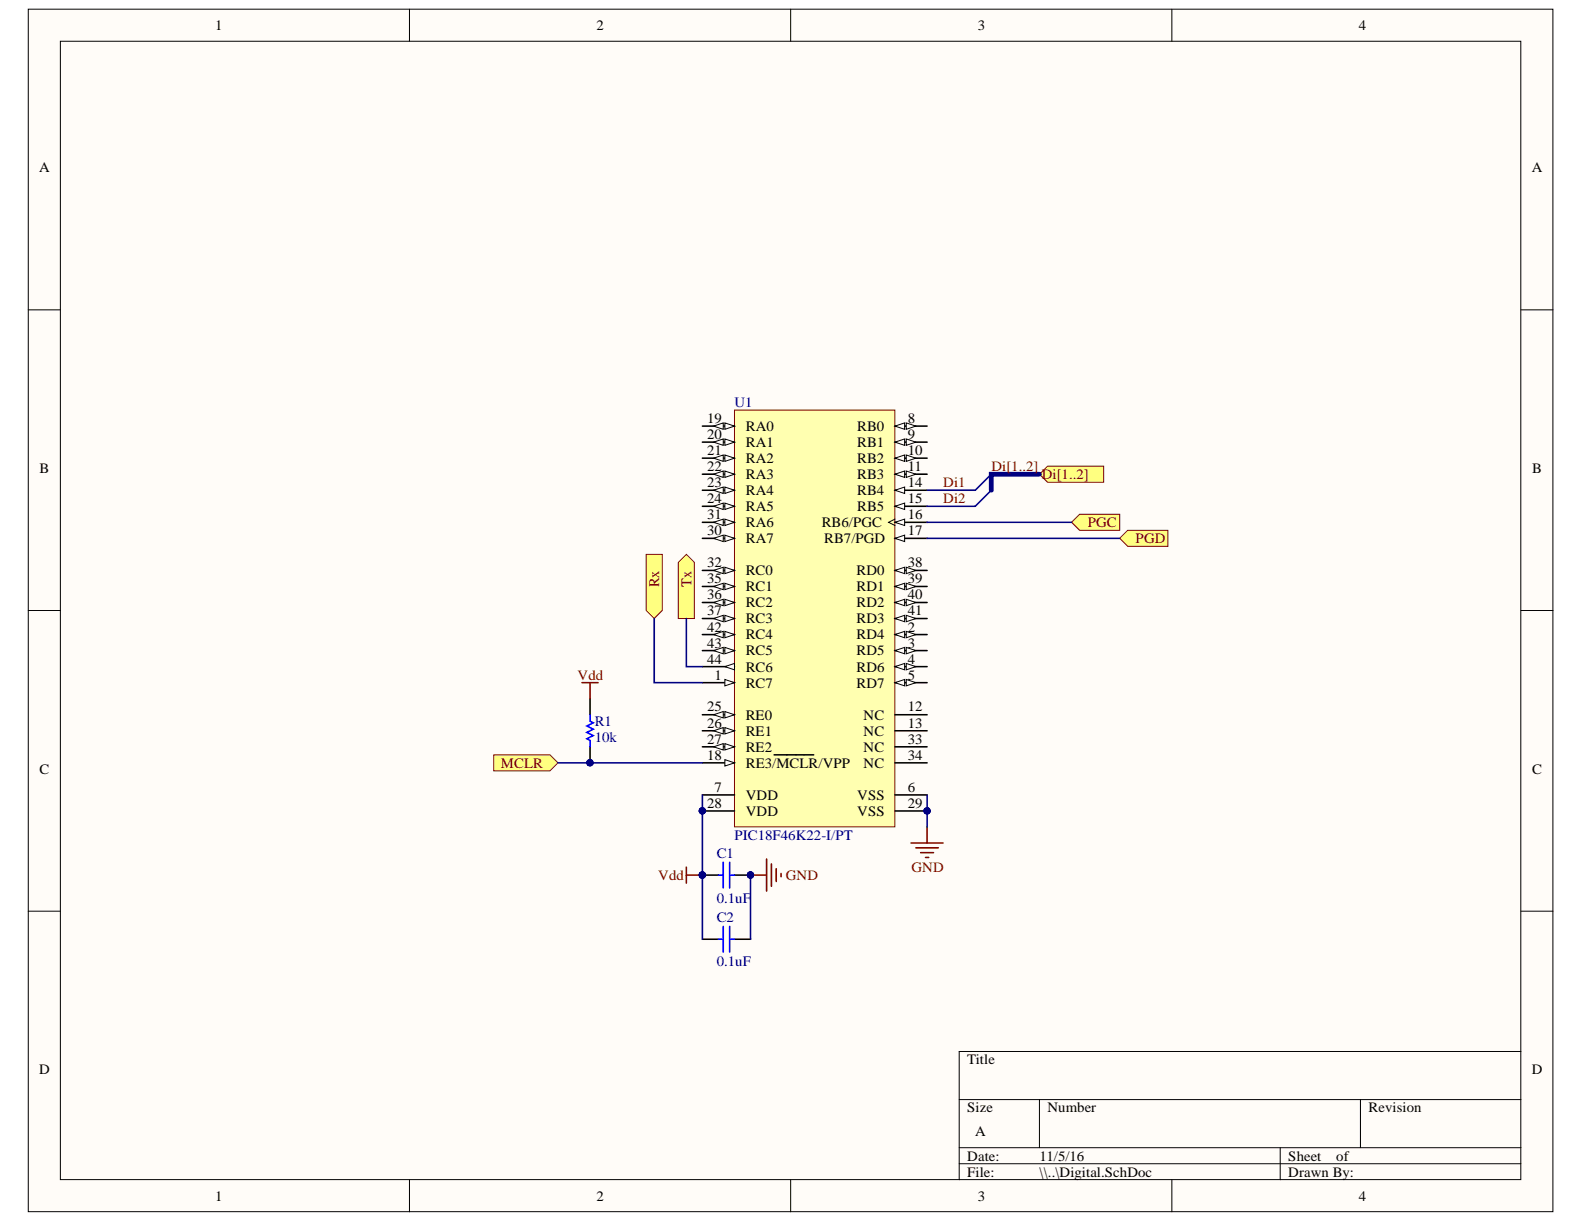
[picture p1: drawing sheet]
<svg xmlns="http://www.w3.org/2000/svg" width="279mm" height="216mm" viewBox="0 0 279 216" stroke-linecap="round" stroke-linejoin="round" font-family="sans-serif">
<defs><g id="words">
<g font-size="2.6" fill="#800000">
<text x="116.3" y="103.6" transform="rotate(-90 116.3 103.6)">Rx</text>
<text x="121.9" y="103.5" transform="rotate(-90 121.9 103.5)">Tx</text>
</g>
<g font-size="2.5">
<text x="38" y="5.3">1</text>
<text x="105.2" y="5.3">2</text>
<text x="172.5" y="5.3">3</text>
<text x="239.7" y="5.3">4</text>
<text x="6.9" y="30.4">A</text>
<text x="270.2" y="30.4">A</text>
<text x="124.7" y="74.6">19</text>
<text x="124.7" y="77.4">20</text>
<text x="131.5" y="76">RA0</text>
<text x="151.2" y="76">RB0</text>
<text x="160.1" y="74.6">8</text>
<text x="160.1" y="77.4">9</text>
<text x="7" y="83.4">B</text>
<text x="124.7" y="80.3">21</text>
<text x="124.7" y="83.1">22</text>
<text x="131.5" y="78.8">RA1</text>
<text x="131.5" y="81.7">RA2</text>
<text x="151.2" y="78.8">RB1</text>
<text x="151.2" y="81.7">RB2</text>
<text x="160.1" y="80.3">10</text>
<text x="160.1" y="83.1">11</text>
<text x="270.3" y="83.4">B</text>
<text x="124.7" y="85.9">23</text>
<text x="124.7" y="88.8">24</text>
<text x="131.5" y="84.5">RA3</text>
<text x="131.5" y="87.3">RA4</text>
<text x="151.2" y="84.5">RB3</text>
<text x="151.2" y="87.3">RB4</text>
<text x="160.1" y="85.9">14</text>
<text x="160.1" y="88.8">15</text>
<text x="124.7" y="94.4">30</text>
<text x="124.7" y="91.6">31</text>
<text x="131.5" y="90.2">RA5</text>
<text x="131.5" y="95.8">RA7</text>
<text x="131.5" y="93">RA6</text>
<text x="144.9" y="93">RB6/PGC</text>
<text x="145.4" y="95.8">RB7/PGD</text>
<text x="151.2" y="90.2">RB5</text>
<text x="160.1" y="91.6">16</text>
<text x="160.1" y="94.4">17</text>
<text x="124.7" y="100.1">32</text>
<text x="131.5" y="101.5">RC0</text>
<text x="151.1" y="101.5">RD0</text>
<text x="160.1" y="100.1">38</text>
<text x="124.7" y="102.9">35</text>
<text x="124.7" y="105.7">36</text>
<text x="131.5" y="104.3">RC1</text>
<text x="131.5" y="107.1">RC2</text>
<text x="151.1" y="104.3">RD1</text>
<text x="151.1" y="107.1">RD2</text>
<text x="160.1" y="102.9">39</text>
<text x="160.1" y="105.7">40</text>
<text x="124.7" y="108.6">37</text>
<text x="124.7" y="111.4">42</text>
<text x="131.5" y="110">RC3</text>
<text x="131.5" y="112.8">RC4</text>
<text x="151.1" y="112.8">RD4</text>
<text x="151.1" y="110">RD3</text>
<text x="160.1" y="111.4">2</text>
<text x="160.1" y="108.6">41</text>
<text x="124.7" y="114.2">43</text>
<text x="124.7" y="117.1">44</text>
<text x="126" y="119.9">1</text>
<text x="131.5" y="115.6">RC5</text>
<text x="131.5" y="118.4">RC6</text>
<text x="151.1" y="115.6">RD5</text>
<text x="151.1" y="118.4">RD6</text>
<text x="160.1" y="114.2">3</text>
<text x="160.1" y="117.1">4</text>
<text x="160.1" y="119.9">5</text>
<text x="124.7" y="125.5">25</text>
<text x="131.5" y="121.3">RC7</text>
<text x="151.1" y="121.3">RD7</text>
<text x="160.1" y="125.5">12</text>
<text x="124.7" y="128.3">26</text>
<text x="124.7" y="131.2">27</text>
<text x="131.5" y="126.9">RE0</text>
<text x="131.5" y="129.8">RE1</text>
<text x="152.3" y="126.9">NC</text>
<text x="152.3" y="129.8">NC</text>
<text x="160.1" y="128.3">13</text>
<text x="160.1" y="131.2">33</text>
<text x="7" y="136.5">C</text>
<text x="124.7" y="134">18</text>
<text x="131.5" y="135.4">RE3/MCLR/VPP</text>
<text x="131.5" y="132.6">RE2</text>
<text x="152.3" y="132.6">NC</text>
<text x="152.3" y="135.4">NC</text>
<text x="160.1" y="134">34</text>
<text x="270.3" y="136.5">C</text>
<text x="124.7" y="142.5">28</text>
<text x="126" y="139.6">7</text>
<text x="131.5" y="141.1">VDD</text>
<text x="131.5" y="143.9">VDD</text>
<text x="151.2" y="141.1">VSS</text>
<text x="151.2" y="143.9">VSS</text>
<text x="160.1" y="139.6">6</text>
<text x="160.1" y="142.5">29</text>
<text x="6.9" y="189.5">D</text>
<text x="170.6" y="187.7">Title</text>
<text x="270.2" y="189.5">D</text>
<text x="170.6" y="196.2">Size</text>
<text x="184.8" y="196.2">Number</text>
<text x="241.4" y="196.2">Revision</text>
<text x="172" y="200.5">A</text>
<text x="170.6" y="204.7">Date:</text>
<text x="170.6" y="207.5">File:</text>
<text x="183.4" y="204.7">11/5/16</text>
<text x="183.4" y="207.5">\\..\Digital.SchDoc</text>
<text x="227.2" y="204.7">Sheet</text>
<text x="227.2" y="207.5">Drawn By:</text>
<text x="235.7" y="204.7">of</text>
<text x="38" y="211.8">1</text>
<text x="105.2" y="211.8">2</text>
<text x="172.5" y="211.8">3</text>
<text x="239.7" y="211.8">4</text>
</g>
<g font-size="2.5" fill="#000080">
<text x="129.6" y="71.8">U1</text>
<text x="104.9" y="130.9">10k</text>
<text x="104.9" y="128.1">R1</text>
<text x="129.6" y="148.1">PIC18F46K22-I/PT</text>
<text x="126.4" y="151.3">C1</text>
<text x="126.4" y="159.2">0.1uF</text>
<text x="126.4" y="162.6">C2</text>
<text x="126.4" y="170.5">0.1uF</text>
</g>
<g font-size="2.5" fill="#800000">
<text x="174.9" y="83.1">Di[1..2]</text>
<text x="166.4" y="85.9">Di1</text>
<text x="166.4" y="88.8">Di2</text>
<text x="183.7" y="84.5">Di[1..2]</text>
<text x="191.9" y="93">PGC</text>
<text x="200.3" y="95.8">PGD</text>
<text x="101.9" y="119.9">Vdd</text>
<text x="88.3" y="135.4">MCLR</text>
<text x="116.1" y="155.2">Vdd</text>
<text x="138.6" y="155.2">GND</text>
<text x="160.7" y="153.8">GND</text>
</g>
</g></defs>
<g fill="#fffcf8" stroke="#000" stroke-width=".18">
<path d="M5 1.6h268.9v212.1h-268.9z"/>
<path d="M10.6 7.3h257.7v200.8h-257.7z"/>
</g>
<g fill="none" stroke="#000" stroke-width=".18">
<path d="M72.2 1.6v5.7M139.5 1.6v5.7M206.7 1.6v5.7M5 54.7h5.6M268.3 54.7h5.6M5 107.7h5.6M268.3 107.7h5.6M5 160.7h5.6M268.3 160.7h5.6M169.2 194h99.1M183.3 194v8.4M240 194v8.4"/>
<path d="M268.3 185.5h-99.1v22.6M72.2 208.1v5.7M139.5 208.1v5.7M169.2 202.4h99.1M169.2 205.3h99.1M206.7 208.1v5.7M225.8 202.4v5.7"/>
</g>
<path d="M121.1 154.4h2.8M121.1 152.9v2.9M132.4 154.4h2.8M135.2 151.5v5.7M136.1 152.4v3.9M136.9 153.2v2.3M137.8 154.1v.5M160.7 148.7h5.7M161.5 149.5h4M162.4 150.4h2.3M163.2 151.2h.6M163.5 145.9v2.8" fill="none" stroke="#800000" stroke-width=".28"/>
<path d="M123.9 154.4h2.8M129.6 154.4h2.8" fill="none" stroke="#000" stroke-width=".28"/>
<g fill="#000080" stroke="#000080" stroke-width=".18">
<circle cx="132.4" cy="154.3" r=".55"/>
<circle cx="123.9" cy="154.3" r=".55"/>
</g>
<path d="M126.7 154.4h.9M127.6 152.1v4.5M128.7 152.1v4.5M128.7 154.4h.9" fill="none" stroke="#00f" stroke-width=".28"/>
<path d="M129.6 72.3h28.2v73.5h-28.2z" fill="#ffffb0" stroke="#800000" stroke-width=".18"/>
<path d="M123.9 120.4h5.7" fill="none" stroke="#000" stroke-width=".28"/>
<path d="M127.9 119.9l1.7 .5-1.7 .6z" fill="#fffcf8"/>
<path d="M127.9 119.9l1.7 .5-1.7 .6z" fill="none" stroke="#000" stroke-width=".18"/>
<path d="M157.9 111.9h5.6" fill="none" stroke="#000" stroke-width=".28"/>
<path d="M157.9 111.9l1.7-.5v1.1z" fill="#fffcf8"/>
<path d="M157.9 111.9l1.7-.5v1.1z" fill="none" stroke="#000" stroke-width=".18"/>
<path d="M159.8 111.4l1.7 .5-1.7 .6z" fill="#fffcf8"/>
<path d="M159.8 111.4l1.7 .5-1.7 .6z" fill="none" stroke="#000" stroke-width=".18"/>
<path d="M157.9 114.8h5.6" fill="none" stroke="#000" stroke-width=".28"/>
<path d="M157.9 114.8l1.7-.6v1.1z" fill="#fffcf8"/>
<path d="M157.9 114.8l1.7-.6v1.1z" fill="none" stroke="#000" stroke-width=".18"/>
<path d="M159.8 114.2l1.7 .6-1.7 .5z" fill="#fffcf8"/>
<path d="M159.8 114.2l1.7 .6-1.7 .5z" fill="none" stroke="#000" stroke-width=".18"/>
<path d="M157.9 117.6h5.6" fill="none" stroke="#000" stroke-width=".28"/>
<path d="M157.9 117.6l1.7-.6v1.2z" fill="#fffcf8"/>
<path d="M157.9 117.6l1.7-.6v1.2z" fill="none" stroke="#000" stroke-width=".18"/>
<path d="M159.8 117l1.7 .6-1.7 .6z" fill="#fffcf8"/>
<path d="M159.8 117l1.7 .6-1.7 .6z" fill="none" stroke="#000" stroke-width=".18"/>
<path d="M157.9 120.4h5.6" fill="none" stroke="#000" stroke-width=".28"/>
<path d="M157.9 120.4l1.7-.5v1.1z" fill="#fffcf8"/>
<path d="M157.9 120.4l1.7-.5v1.1z" fill="none" stroke="#000" stroke-width=".18"/>
<path d="M159.8 119.9l1.7 .5-1.7 .6z" fill="#fffcf8"/>
<path d="M159.8 119.9l1.7 .5-1.7 .6z" fill="none" stroke="#000" stroke-width=".18"/>
<path d="M157.9 75.2h5.6M123.9 140.2h5.7M157.9 140.2h5.6" fill="none" stroke="#000" stroke-width=".28"/>
<path d="M157.9 75.2l1.7-.6v1.1z" fill="#fffcf8"/>
<path d="M157.9 75.2l1.7-.6v1.1z" fill="none" stroke="#000" stroke-width=".18"/>
<path d="M159.8 74.6l1.7 .6-1.7 .5z" fill="#fffcf8"/>
<path d="M159.8 74.6l1.7 .6-1.7 .5z" fill="none" stroke="#000" stroke-width=".18"/>
<path d="M157.9 78h5.6" fill="none" stroke="#000" stroke-width=".28"/>
<path d="M157.9 78l1.7-.6v1.2z" fill="#fffcf8"/>
<path d="M157.9 78l1.7-.6v1.2z" fill="none" stroke="#000" stroke-width=".18"/>
<path d="M159.8 77.4l1.7 .6-1.7 .6z" fill="#fffcf8"/>
<path d="M159.8 77.4l1.7 .6-1.7 .6z" fill="none" stroke="#000" stroke-width=".18"/>
<path d="M157.9 80.8h5.6" fill="none" stroke="#000" stroke-width=".28"/>
<path d="M157.9 80.8l1.7-.5v1.1z" fill="#fffcf8"/>
<path d="M157.9 80.8l1.7-.5v1.1z" fill="none" stroke="#000" stroke-width=".18"/>
<path d="M159.8 80.3l1.7 .5-1.7 .6z" fill="#fffcf8"/>
<path d="M159.8 80.3l1.7 .5-1.7 .6z" fill="none" stroke="#000" stroke-width=".18"/>
<path d="M157.9 83.6h5.6" fill="none" stroke="#000" stroke-width=".28"/>
<path d="M157.9 83.6l1.7-.5v1.1z" fill="#fffcf8"/>
<path d="M157.9 83.6l1.7-.5v1.1z" fill="none" stroke="#000" stroke-width=".18"/>
<path d="M159.8 83.1l1.7 .5-1.7 .6z" fill="#fffcf8"/>
<path d="M159.8 83.1l1.7 .5-1.7 .6z" fill="none" stroke="#000" stroke-width=".18"/>
<path d="M157.9 86.5h5.6M157.9 126.1h5.6M157.9 128.9h5.6" fill="none" stroke="#000" stroke-width=".28"/>
<path d="M157.9 86.5l1.7-.6v1.1z" fill="#fffcf8"/>
<path d="M157.9 86.5l1.7-.6v1.1z" fill="none" stroke="#000" stroke-width=".18"/>
<path d="M157.9 89.3h5.6" fill="none" stroke="#000" stroke-width=".28"/>
<path d="M157.9 89.3l1.7-.6v1.2z" fill="#fffcf8"/>
<path d="M157.9 89.3l1.7-.6v1.2zM157.9 91.6l-1.2 .5 1.2 .6" fill="none" stroke="#000" stroke-width=".18"/>
<path d="M157.9 92.1h5.6" fill="none" stroke="#000" stroke-width=".28"/>
<path d="M157.9 92.1l1.7-.5v1.1z" fill="#fffcf8"/>
<path d="M157.9 92.1l1.7-.5v1.1z" fill="none" stroke="#000" stroke-width=".18"/>
<path d="M157.9 95h5.6" fill="none" stroke="#000" stroke-width=".28"/>
<path d="M157.9 95l1.7-.6v1.1z" fill="#fffcf8"/>
<path d="M157.9 95l1.7-.6v1.1z" fill="none" stroke="#000" stroke-width=".18"/>
<path d="M123.9 134.6h5.7" fill="none" stroke="#000" stroke-width=".28"/>
<path d="M127.9 134l1.7 .6-1.7 .5z" fill="#fffcf8"/>
<path d="M127.9 134l1.7 .6-1.7 .5z" fill="none" stroke="#000" stroke-width=".18"/>
<path d="M123.9 75.2h5.7M136.5 133.1h3.8M140.4 133.1h1.4M141.9 133.1h1.6" fill="none" stroke="#000" stroke-width=".28"/>
<path d="M127.9 74.6l1.7 .6-1.7 .5z" fill="#fffcf8"/>
<path d="M127.9 74.6l1.7 .6-1.7 .5z" fill="none" stroke="#000" stroke-width=".18"/>
<path d="M125.9 75.2l1.7-.6v1.1z" fill="#fffcf8"/>
<path d="M125.9 75.2l1.7-.6v1.1z" fill="none" stroke="#000" stroke-width=".18"/>
<path d="M123.9 78h5.7" fill="none" stroke="#000" stroke-width=".28"/>
<path d="M127.9 77.4l1.7 .6-1.7 .6z" fill="#fffcf8"/>
<path d="M127.9 77.4l1.7 .6-1.7 .6z" fill="none" stroke="#000" stroke-width=".18"/>
<path d="M125.9 78l1.7-.6v1.2z" fill="#fffcf8"/>
<path d="M125.9 78l1.7-.6v1.2z" fill="none" stroke="#000" stroke-width=".18"/>
<path d="M123.9 80.8h5.7" fill="none" stroke="#000" stroke-width=".28"/>
<path d="M127.9 80.3l1.7 .5-1.7 .6z" fill="#fffcf8"/>
<path d="M127.9 80.3l1.7 .5-1.7 .6z" fill="none" stroke="#000" stroke-width=".18"/>
<path d="M125.9 80.8l1.7-.5v1.1z" fill="#fffcf8"/>
<path d="M125.9 80.8l1.7-.5v1.1z" fill="none" stroke="#000" stroke-width=".18"/>
<path d="M123.9 83.6h5.7" fill="none" stroke="#000" stroke-width=".28"/>
<path d="M127.9 83.1l1.7 .5-1.7 .6z" fill="#fffcf8"/>
<path d="M127.9 83.1l1.7 .5-1.7 .6z" fill="none" stroke="#000" stroke-width=".18"/>
<path d="M125.9 83.6l1.7-.5v1.1z" fill="#fffcf8"/>
<path d="M125.9 83.6l1.7-.5v1.1z" fill="none" stroke="#000" stroke-width=".18"/>
<path d="M123.9 86.5h5.7" fill="none" stroke="#000" stroke-width=".28"/>
<path d="M127.9 85.9l1.7 .6-1.7 .5z" fill="#fffcf8"/>
<path d="M127.9 85.9l1.7 .6-1.7 .5z" fill="none" stroke="#000" stroke-width=".18"/>
<path d="M125.9 86.5l1.7-.6v1.1z" fill="#fffcf8"/>
<path d="M125.9 86.5l1.7-.6v1.1z" fill="none" stroke="#000" stroke-width=".18"/>
<path d="M123.9 89.3h5.7" fill="none" stroke="#000" stroke-width=".28"/>
<path d="M127.9 88.7l1.7 .6-1.7 .6z" fill="#fffcf8"/>
<path d="M127.9 88.7l1.7 .6-1.7 .6z" fill="none" stroke="#000" stroke-width=".18"/>
<path d="M125.9 89.3l1.7-.6v1.2z" fill="#fffcf8"/>
<path d="M125.9 89.3l1.7-.6v1.2z" fill="none" stroke="#000" stroke-width=".18"/>
<path d="M123.9 126.1h5.7" fill="none" stroke="#000" stroke-width=".28"/>
<path d="M127.9 125.5l1.7 .6-1.7 .5z" fill="#fffcf8"/>
<path d="M127.9 125.5l1.7 .6-1.7 .5z" fill="none" stroke="#000" stroke-width=".18"/>
<path d="M125.9 126.1l1.7-.6v1.1z" fill="#fffcf8"/>
<path d="M125.9 126.1l1.7-.6v1.1z" fill="none" stroke="#000" stroke-width=".18"/>
<path d="M123.9 128.9h5.7" fill="none" stroke="#000" stroke-width=".28"/>
<path d="M127.9 128.3l1.7 .6-1.7 .6z" fill="#fffcf8"/>
<path d="M127.9 128.3l1.7 .6-1.7 .6z" fill="none" stroke="#000" stroke-width=".18"/>
<path d="M125.9 128.9l1.7-.6v1.2z" fill="#fffcf8"/>
<path d="M125.9 128.9l1.7-.6v1.2z" fill="none" stroke="#000" stroke-width=".18"/>
<path d="M123.9 131.7h5.7" fill="none" stroke="#000" stroke-width=".28"/>
<path d="M127.9 131.2l1.7 .5-1.7 .6z" fill="#fffcf8"/>
<path d="M127.9 131.2l1.7 .5-1.7 .6z" fill="none" stroke="#000" stroke-width=".18"/>
<path d="M125.9 131.7l1.7-.5v1.1z" fill="#fffcf8"/>
<path d="M125.9 131.7l1.7-.5v1.1z" fill="none" stroke="#000" stroke-width=".18"/>
<path d="M123.9 95h5.7M123.9 143h5.7M157.9 143h5.6" fill="none" stroke="#000" stroke-width=".28"/>
<g fill="#000080" stroke="#000080" stroke-width=".18">
<circle cx="123.9" cy="143" r=".55"/>
<circle cx="163.5" cy="143" r=".55"/>
</g>
<path d="M127.9 94.4l1.7 .6-1.7 .5z" fill="#fffcf8"/>
<path d="M127.9 94.4l1.7 .6-1.7 .5z" fill="none" stroke="#000" stroke-width=".18"/>
<path d="M125.9 95l1.7-.6v1.1z" fill="#fffcf8"/>
<path d="M125.9 95l1.7-.6v1.1z" fill="none" stroke="#000" stroke-width=".18"/>
<path d="M123.9 92.1h5.7" fill="none" stroke="#000" stroke-width=".28"/>
<path d="M127.9 91.6l1.7 .5-1.7 .6z" fill="#fffcf8"/>
<path d="M127.9 91.6l1.7 .5-1.7 .6z" fill="none" stroke="#000" stroke-width=".18"/>
<path d="M125.9 92.1l1.7-.5v1.1z" fill="#fffcf8"/>
<path d="M125.9 92.1l1.7-.5v1.1z" fill="none" stroke="#000" stroke-width=".18"/>
<path d="M123.9 100.6h5.7" fill="none" stroke="#000" stroke-width=".28"/>
<path d="M127.9 100.1l1.7 .5-1.7 .6z" fill="#fffcf8"/>
<path d="M127.9 100.1l1.7 .5-1.7 .6z" fill="none" stroke="#000" stroke-width=".18"/>
<path d="M125.9 100.6l1.7-.5v1.1z" fill="#fffcf8"/>
<path d="M125.9 100.6l1.7-.5v1.1z" fill="none" stroke="#000" stroke-width=".18"/>
<path d="M123.9 103.4h5.7M157.9 131.7h5.6M157.9 134.6h5.6" fill="none" stroke="#000" stroke-width=".28"/>
<path d="M127.9 102.9l1.7 .5-1.7 .6z" fill="#fffcf8"/>
<path d="M127.9 102.9l1.7 .5-1.7 .6z" fill="none" stroke="#000" stroke-width=".18"/>
<path d="M125.9 103.4l1.7-.5v1.1z" fill="#fffcf8"/>
<path d="M125.9 103.4l1.7-.5v1.1z" fill="none" stroke="#000" stroke-width=".18"/>
<path d="M123.9 106.3h5.7" fill="none" stroke="#000" stroke-width=".28"/>
<path d="M127.9 105.7l1.7 .6-1.7 .5z" fill="#fffcf8"/>
<path d="M127.9 105.7l1.7 .6-1.7 .5z" fill="none" stroke="#000" stroke-width=".18"/>
<path d="M125.9 106.3l1.7-.6v1.1z" fill="#fffcf8"/>
<path d="M125.9 106.3l1.7-.6v1.1z" fill="none" stroke="#000" stroke-width=".18"/>
<path d="M123.9 109.1h5.7" fill="none" stroke="#000" stroke-width=".28"/>
<path d="M127.9 108.5l1.7 .6-1.7 .6z" fill="#fffcf8"/>
<path d="M127.9 108.5l1.7 .6-1.7 .6z" fill="none" stroke="#000" stroke-width=".18"/>
<path d="M125.9 109.1l1.7-.6v1.2z" fill="#fffcf8"/>
<path d="M125.9 109.1l1.7-.6v1.2z" fill="none" stroke="#000" stroke-width=".18"/>
<path d="M157.9 100.6h5.6" fill="none" stroke="#000" stroke-width=".28"/>
<path d="M157.9 100.6l1.7-.5v1.1z" fill="#fffcf8"/>
<path d="M157.9 100.6l1.7-.5v1.1z" fill="none" stroke="#000" stroke-width=".18"/>
<path d="M159.8 100.1l1.7 .5-1.7 .6z" fill="#fffcf8"/>
<path d="M159.8 100.1l1.7 .5-1.7 .6z" fill="none" stroke="#000" stroke-width=".18"/>
<path d="M157.9 103.4h5.6" fill="none" stroke="#000" stroke-width=".28"/>
<path d="M157.9 103.4l1.7-.5v1.1z" fill="#fffcf8"/>
<path d="M157.9 103.4l1.7-.5v1.1z" fill="none" stroke="#000" stroke-width=".18"/>
<path d="M159.8 102.9l1.7 .5-1.7 .6z" fill="#fffcf8"/>
<path d="M159.8 102.9l1.7 .5-1.7 .6z" fill="none" stroke="#000" stroke-width=".18"/>
<path d="M157.9 106.3h5.6" fill="none" stroke="#000" stroke-width=".28"/>
<path d="M157.9 106.3l1.7-.6v1.1z" fill="#fffcf8"/>
<path d="M157.9 106.3l1.7-.6v1.1z" fill="none" stroke="#000" stroke-width=".18"/>
<path d="M159.8 105.7l1.7 .6-1.7 .5z" fill="#fffcf8"/>
<path d="M159.8 105.7l1.7 .6-1.7 .5z" fill="none" stroke="#000" stroke-width=".18"/>
<path d="M157.9 109.1h5.6" fill="none" stroke="#000" stroke-width=".28"/>
<path d="M157.9 109.1l1.7-.6v1.2z" fill="#fffcf8"/>
<path d="M157.9 109.1l1.7-.6v1.2z" fill="none" stroke="#000" stroke-width=".18"/>
<path d="M159.8 108.5l1.7 .6-1.7 .6z" fill="#fffcf8"/>
<path d="M159.8 108.5l1.7 .6-1.7 .6z" fill="none" stroke="#000" stroke-width=".18"/>
<path d="M123.9 111.9h5.7" fill="none" stroke="#000" stroke-width=".28"/>
<path d="M127.9 111.4l1.7 .5-1.7 .6z" fill="#fffcf8"/>
<path d="M127.9 111.4l1.7 .5-1.7 .6z" fill="none" stroke="#000" stroke-width=".18"/>
<path d="M125.9 111.9l1.7-.5v1.1z" fill="#fffcf8"/>
<path d="M125.9 111.9l1.7-.5v1.1z" fill="none" stroke="#000" stroke-width=".18"/>
<path d="M123.9 114.8h5.7" fill="none" stroke="#000" stroke-width=".28"/>
<path d="M127.9 114.2l1.7 .6-1.7 .5z" fill="#fffcf8"/>
<path d="M127.9 114.2l1.7 .6-1.7 .5z" fill="none" stroke="#000" stroke-width=".18"/>
<path d="M125.9 114.8l1.7-.6v1.1z" fill="#fffcf8"/>
<path d="M125.9 114.8l1.7-.6v1.1z" fill="none" stroke="#000" stroke-width=".18"/>
<path d="M123.9 117.6h5.7" fill="none" stroke="#000" stroke-width=".28"/>
<path d="M127.9 117.6l1.7-.6v1.2z" fill="#fffcf8"/>
<path d="M127.9 117.6l1.7-.6v1.2z" fill="none" stroke="#000" stroke-width=".18"/>
<g fill="#000080" stroke="#000080" stroke-width=".18">
<circle cx="123.9" cy="143" r=".55"/>
<circle cx="163.5" cy="143" r=".55"/>
</g>
<path d="M87.1 133.1h9.9l1.4 1.5-1.4 1.4h-9.9z" fill-rule="evenodd" fill="#ffff80" stroke="#800000" stroke-width=".18"/>
<path d="M104.1 123.2v2.9M104.1 131.7v2.9" fill="none" stroke="#000" stroke-width=".28"/>
<circle cx="104.1" cy="134.5" r=".55" fill="#000080" stroke="#000080" stroke-width=".18"/>
<path d="M104.1 126.1v1.1l.5 .3-1.1 .6 1.1 .5-1.1 .6 1.1 .5-1.1 .6 .6 .3v1.1" fill="none" stroke="#00f" stroke-width=".28"/>
<path d="M102.7 120.4h2.8M104.1 120.4v2.8" fill="none" stroke="#800000" stroke-width=".28"/>
<g fill="#ffff80" stroke="#800000" stroke-width=".18">
<path d="M114 97.8h2.8v9.9l-1.4 1.4-1.4-1.4z" fill-rule="evenodd"/>
<path d="M119.6 99.2l1.5-1.4 1.4 1.4v9.9h-2.9z" fill-rule="evenodd"/>
<path d="M197.5 95l1.4-1.5h7.1v2.9h-7.1z" fill-rule="evenodd"/>
<path d="M189 92.1l1.4-1.4h7.1v2.8h-7.1z" fill-rule="evenodd"/>
<path d="M183.3 83.6l1.5-1.4h9.9v2.9h-9.9z" fill-rule="evenodd"/>
</g>
<path d="M163.5 92.1h25.5M163.5 95h34M174.9 86.5l-2.9 2.8h-8.5M174.9 83.6l-2.9 2.9h-8.5M115.4 109.1v11.3h8.5M121.1 109.1v8.5h2.8M98.4 134.6h25.5M123.9 140.2v25.5M132.4 154.4v11.3M163.5 140.2v5.7" fill="none" stroke="#000080" stroke-width=".28"/>
<g fill="#000080" stroke="#000080" stroke-width=".18">
<circle cx="163.5" cy="143" r=".55"/>
<circle cx="123.9" cy="154.3" r=".55"/>
<circle cx="123.9" cy="143" r=".55"/>
<circle cx="104.1" cy="134.5" r=".55"/>
<circle cx="132.4" cy="154.3" r=".55"/>
</g>
<path d="M183.3 83.6h-8.4v2.9" fill="none" stroke="#000080" stroke-width=".84"/>
<path d="M123.9 165.7h2.8M129.6 165.7h2.8" fill="none" stroke="#000" stroke-width=".28"/>
<path d="M126.7 165.7h.9M127.6 163.4v4.5M128.7 163.4v4.5M128.7 165.7h.9" fill="none" stroke="#00f" stroke-width=".28"/>
<use href="#words"/>
</svg>
